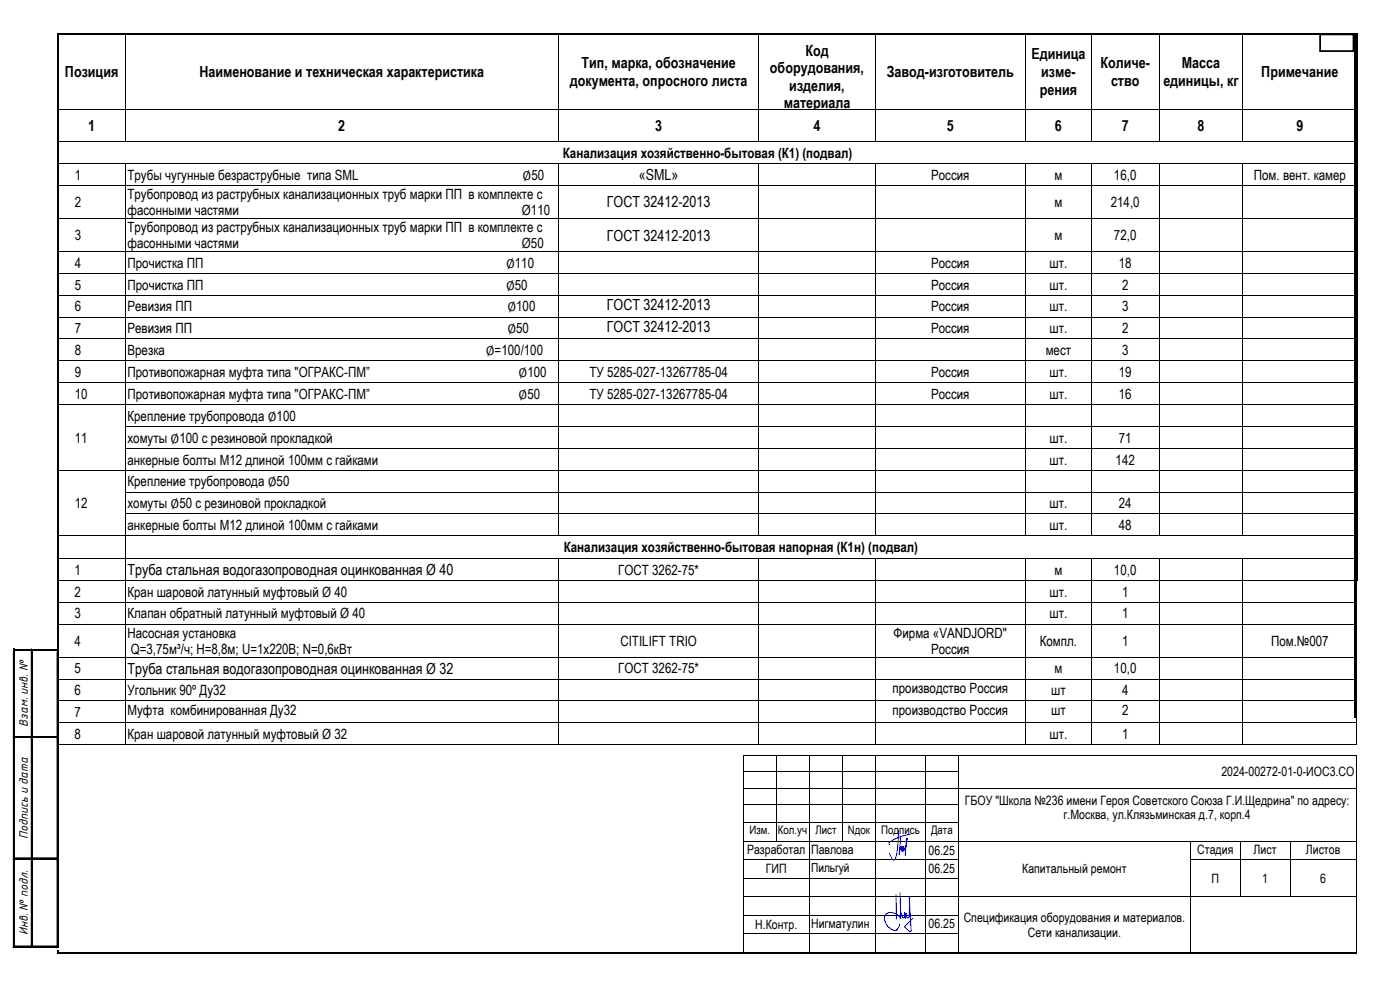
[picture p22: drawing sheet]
<svg xmlns="http://www.w3.org/2000/svg" width="420mm" height="297mm" viewBox="0 0 420 297" stroke-linecap="round" stroke-linejoin="round" font-family="sans-serif">
<defs><g id="words">
<g font-size="4.6">
<text x="241.7" y="16.7">Код</text>
<text x="309.6" y="17.8">Единица</text>
<text x="19.5" y="23.1">Позиция</text>
<text x="59.8" y="23.1">Наименование и техническая характеристика</text>
<text x="174.5" y="20.5">Тип, марка, обозначение</text>
<text x="231.1" y="21.9">оборудования,</text>
<text x="266.1" y="23.1">Завод-изготовитель</text>
<text x="312.5" y="23.1">изме-</text>
<text x="330.3" y="20.5">Количе-</text>
<text x="354.7" y="20.5">Масса</text>
<text x="378.5" y="23.1">Примечание</text>
<text x="171" y="25.8">документа, опросного листа</text>
<text x="236.9" y="27.2">изделия,</text>
<text x="312.1" y="28.4">рения</text>
<text x="333.4" y="25.8">ство</text>
<text x="349.1" y="25.8">единицы, кг</text>
<text x="235.2" y="32.5">материала</text>
<text x="26.5" y="39.3">1</text>
<text x="101.5" y="39.3">2</text>
<text x="196.6" y="39.3">3</text>
<text x="244.1" y="39.3">4</text>
<text x="284.2" y="39.3">5</text>
<text x="316.6" y="39.3">6</text>
<text x="336.6" y="39.3">7</text>
<text x="359.4" y="39.3">8</text>
<text x="389.1" y="39.3">9</text>
<text x="191.7" y="54">«SML»</text>
<text x="182.1" y="62.3">ГОСТ 32412-2013</text>
<text x="182.1" y="72.2">ГОСТ 32412-2013</text>
<text x="182.1" y="93">ГОСТ 32412-2013</text>
<text x="182.1" y="99.6">ГОСТ 32412-2013</text>
<text x="38.3" y="172.6">Труба стальная водогазопроводная оцинкованная Ø 40</text>
<text x="38.3" y="202.2">Труба стальная водогазопроводная оцинкованная Ø 32</text>
</g>
<g font-size="4.2">
<text x="168.9" y="47.3">Канализация хозяйственно-бытовая (К1) (подвал)</text>
<text x="22.5" y="53.9">1</text>
<text x="38.3" y="53.9">Трубы чугунные безраструбные типа SML</text>
<text x="156.8" y="53.9">∅50</text>
<text x="279.5" y="53.9">Россия</text>
<text x="316.5" y="53.9">м</text>
<text x="334.3" y="53.9">16,0</text>
<text x="376.3" y="53.9">Пом. вент. камер</text>
<text x="38.3" y="59.7">Трубопровод из раструбных канализационных труб марки ПП в комплекте с</text>
<text x="22.5" y="62.1">2</text>
<text x="38.3" y="64.6">фасонными частями</text>
<text x="156.6" y="64.6">Ø110</text>
<text x="316.5" y="62.1">м</text>
<text x="333.4" y="62.1">214,0</text>
<text x="38.3" y="69.7">Трубопровод из раструбных канализационных труб марки ПП в комплекте с</text>
<text x="22.5" y="72.1">3</text>
<text x="38.3" y="74.5">фасонными частями</text>
<text x="156.6" y="74.5">Ø50</text>
<text x="316.5" y="72.1">м</text>
<text x="334.3" y="72.1">72,0</text>
<text x="22.5" y="80.4">4</text>
<text x="38.3" y="80.4">Прочистка ПП</text>
<text x="151.9" y="80.4">∅110</text>
<text x="279.5" y="80.4">Россия</text>
<text x="315" y="80.4">шт.</text>
<text x="335.8" y="80.4">18</text>
<text x="22.5" y="86.9">5</text>
<text x="38.3" y="86.9">Прочистка ПП</text>
<text x="151.9" y="86.9">∅50</text>
<text x="279.5" y="86.9">Россия</text>
<text x="315" y="86.9">шт.</text>
<text x="336.7" y="86.9">2</text>
<text x="22.5" y="93.5">6</text>
<text x="38.3" y="93.5">Ревизия ПП</text>
<text x="152.3" y="93.5">∅100</text>
<text x="279.5" y="93.4">Россия</text>
<text x="315" y="93.4">шт.</text>
<text x="336.7" y="93.4">3</text>
<text x="22.5" y="100">7</text>
<text x="38.3" y="100">Ревизия ПП</text>
<text x="152.3" y="100">∅50</text>
<text x="279.5" y="100">Россия</text>
<text x="315" y="100">шт.</text>
<text x="336.7" y="100">2</text>
<text x="22.5" y="106.5">8</text>
<text x="38.3" y="106.5">Врезка</text>
<text x="145.8" y="106.5">∅=100/100</text>
<text x="313.8" y="106.5">мест</text>
<text x="336.7" y="106.5">3</text>
<text x="22.5" y="113.1">9</text>
<text x="38.3" y="113.1">Противопожарная муфта типа &quot;ОГРАКС-ПМ”</text>
<text x="155.6" y="113.1">∅100</text>
<text x="176.9" y="113.1">ТУ 5285-027-13267785-04</text>
<text x="279.5" y="113.1">Россия</text>
<text x="315" y="113.1">шт.</text>
<text x="335.8" y="113.1">19</text>
<text x="22.5" y="119.7">10</text>
<text x="38.3" y="119.7">Противопожарная муфта типа &quot;ОГРАКС-ПМ”</text>
<text x="155.6" y="119.7">∅50</text>
<text x="176.9" y="119.7">ТУ 5285-027-13267785-04</text>
<text x="279.5" y="119.7">Россия</text>
<text x="315" y="119.7">шт.</text>
<text x="335.8" y="119.7">16</text>
<text x="38.3" y="126.3">Крепление трубопровода ∅100</text>
<text x="22.5" y="132.9">11</text>
<text x="38.3" y="132.8">хомуты ∅100 с резиновой прокладкой</text>
<text x="315" y="132.8">шт.</text>
<text x="335.8" y="132.8">71</text>
<text x="38.3" y="139.4">анкерные болты М12 длиной 100мм с гайками</text>
<text x="315" y="139.4">шт.</text>
<text x="334.8" y="139.4">142</text>
<text x="38.3" y="145.9">Крепление трубопровода ∅50</text>
<text x="22.5" y="152.5">12</text>
<text x="38.3" y="152.4">хомуты ∅50 с резиновой прокладкой</text>
<text x="315" y="152.4">шт.</text>
<text x="335.8" y="152.4">24</text>
<text x="38.3" y="159">анкерные болты М12 длиной 100мм с гайками</text>
<text x="315" y="159">шт.</text>
<text x="335.8" y="159">48</text>
<text x="169.2" y="165.7">Канализация хозяйственно-бытовая напорная (К1н) (подвал)</text>
<text x="22.3" y="172.5">1</text>
<text x="185.6" y="172.5">ГОСТ 3262-75*</text>
<text x="316.5" y="172.5">м</text>
<text x="334.3" y="172.5">10,0</text>
<text x="22.3" y="179">2</text>
<text x="38.3" y="179">Кран шаровой латунный муфтовый Ø 40</text>
<text x="315" y="179">шт.</text>
<text x="336.7" y="179">1</text>
<text x="22.3" y="185.5">3</text>
<text x="38.3" y="185.5">Клапан обратный латунный муфтовый Ø 40</text>
<text x="315" y="185.5">шт.</text>
<text x="336.7" y="185.5">1</text>
<text x="38.3" y="191.3">Насосная установка</text>
<text x="268.2" y="191.3">Фирма «VANDJORD&quot;</text>
<text x="22.3" y="193.8">4</text>
<text x="39.2" y="196.2">Q=3,75м³/ч; Н=8,8м; U=1х220В; N=0,6кВт</text>
<text x="186.2" y="193.8">CITILIFT TRIO</text>
<text x="279.5" y="196.2">Россия</text>
<text x="312" y="193.8">Компл.</text>
<text x="336.7" y="193.8">1</text>
<text x="381.5" y="193.8">Пом.№007</text>
<text x="22.3" y="202.1">5</text>
<text x="185.6" y="202">ГОСТ 3262-75*</text>
<text x="316.5" y="202">м</text>
<text x="334.3" y="202">10,0</text>
<text x="22.3" y="208.6">6</text>
<text x="38.3" y="208.6">Угольник 90º Ду32</text>
<text x="267.9" y="207.9">производство Россия</text>
<text x="315.5" y="208.6">шт</text>
<text x="336.7" y="208.6">4</text>
<text x="22.3" y="215.1">7</text>
<text x="38.3" y="214.4">Муфта комбинированная Ду32</text>
<text x="267.9" y="214.4">производство Россия</text>
<text x="315.5" y="214.4">шт</text>
<text x="336.7" y="214.4">2</text>
<text x="22.3" y="221.7">8</text>
<text x="38.3" y="221.6">Кран шаровой латунный муфтовый Ø 32</text>
<text x="315" y="221.6">шт.</text>
<text x="336.7" y="221.6">1</text>
</g>
<g font-size="3.9">
<text x="366.6" y="233">2024-00272-01-0-ИОС3.СО</text>
<text x="289.6" y="241.4">ГБОУ &quot;Школа №236 имени Героя Советского Союза Г.И.Щедрина&quot; по адресу:</text>
<text x="319.2" y="245.9">г.Москва, ул.Клязьминская д.7, корп.4</text>
<text x="224.2" y="256.2">Разработал</text>
<text x="243.4" y="256.2">Павлова</text>
<text x="278.7" y="256.7">06.25</text>
<text x="359.3" y="256.2">Стадия</text>
<text x="376.2" y="256.2">Лист</text>
<text x="391.9" y="256.2">Листов</text>
<text x="229.8" y="261.8">ГИП</text>
<text x="278.7" y="261.8">06.25</text>
<text x="306.8" y="261.9">Капитальный ремонт</text>
<text x="363.6" y="265">П</text>
<text x="378.8" y="265">1</text>
<text x="396.2" y="265">6</text>
<text x="226.6" y="278.8">Н.Контр.</text>
<text x="243.4" y="278.4">Нигматулин</text>
<text x="278.7" y="278.4">06.25</text>
<text x="289.2" y="276.6">Спецификация оборудования и материалов.</text>
<text x="308.5" y="281">Сети канализации.</text>
</g>
<text font-size="3.7" x="243.4" y="261.6">Пильгуй</text>
<g font-size="3.5">
<text x="8.3" y="218" transform="rotate(-90 8.3 218)">Взам. инв. №</text>
<text x="8.3" y="251.8" transform="rotate(-90 8.3 251.8)">Подпись и дата</text>
<text x="224.9" y="250.4">Изм.</text>
<text x="233.5" y="250.4">Кол.уч</text>
<text x="244.7" y="250.4">Лист</text>
<text x="254.5" y="250.4">Nдок</text>
<text x="264.5" y="250.4">Подпись</text>
<text x="279.4" y="250.4">Дата</text>
<text x="8.3" y="280.6" transform="rotate(-90 8.3 280.6)">Инв. № подл.</text>
</g>
</g></defs>
<g fill="#000">
<path d="M17.2 9.8h.6v.6h-.6zM17.2 9.8h389.6v.6h-389.6zM17.2 10.4h.6v205.1h-.6zM406.3 9.8h.5v.6h-.5zM406.3 10.4h.5v205.1h-.5zM17.2 226.7h.6v4.8h-.6zM17.2 231.5h.6v.1h-.6zM17.2 231.6h.6v4.8h-.6zM17.2 236.4h.6v.1h-.6zM17.2 236.5h.6v4.8h-.6zM223 226.5l.1 .2zM406.9 226.5l.2 .2z"/>
<path d="M406.9 231.5l.2 .1zM406.9 236.4l.2 .1zM17.2 241.3h.6v.3h-.6zM17.2 241.6h.6v5.2h-.6zM17.2 246.8h.6v.3h-.6zM17.2 247.1h.6v5.2h-.6zM17.2 252.3h.6v.3h-.6zM17.2 252.6h.6v5.3h-.6zM17.2 257.9h.6v.2h-.6zM17.2 258.1h.6v5.3h-.6zM223 241.3l.1 .3zM223 246.8l.1 .3z"/>
<path d="M223 252.3l.1 .3zM223 257.9l.1 .2zM232.8 241.3h.3v.3h-.3zM232.8 246.8h.3v.3h-.3zM242.8 241.3h.2v.3h-.2zM242.8 246.8h.2v.3h-.2zM242.8 252.3h.2v.3h-.2zM242.8 257.9h.2v.2h-.2zM252.7 241.3h.3v.3h-.3zM252.7 246.8h.3v.3h-.3zM262.7 241.3h.2v.3h-.2zM262.7 246.8h.2v.3h-.2z"/>
<path d="M262.7 252.3h.2v.3h-.2zM262.7 257.9h.2v.2h-.2zM277.6 241.3h.2v.3h-.2zM277.6 246.8h.2v.3h-.2zM277.6 252.3h.2v.3h-.2zM277.6 257.9h.2v.2h-.2zM287.5 241.3h.2v.3h-.2zM287.5 246.8h.2v.3h-.2zM287.5 252.3h.2v.3h-.2zM287.5 257.9h.2v.2h-.2zM357.2 252.3h.2v.3h-.2zM357.2 257.9h.2v.2h-.2z"/>
<path d="M372.1 252.3h.3v.3h-.3zM372.1 257.9h.3v.2h-.3zM387 252.3h.3v.3h-.3zM387 257.9h.3v.2h-.3zM406.9 241.3l.2 .3zM406.9 246.8l.2 .3zM406.9 252.3l.2 .3zM406.9 257.9l.2 .2zM17.2 263.4h.6v.3h-.6zM17.2 263.7h.6v5.3h-.6zM17.2 269h.6v.2h-.6zM17.2 269.2h.6v5.3h-.6z"/>
<path d="M17.2 274.5h.6v.3h-.6zM17.2 274.8h.6v5.2h-.6zM223 263.4l.1 .3zM223 269l.1 .2zM223 274.5l.1 .3zM242.8 263.4h.2v.3h-.2zM242.8 269h.2v.2h-.2zM242.8 274.5h.2v.3h-.2zM262.7 263.4h.2v.3h-.2zM262.7 269h.2v.2h-.2zM262.7 274.5h.2v.3h-.2zM277.6 263.4h.2v.3h-.2z"/>
<path d="M277.6 269h.2v.2h-.2zM277.6 274.5h.2v.3h-.2zM287.5 263.4h.2v.3h-.2zM287.5 269h.2v.2h-.2zM287.5 274.5h.2v.3h-.2zM357.2 263.4h.2v.3h-.2zM357.2 269h.2v.2h-.2zM357.2 274.5h.2v.3h-.2zM372.1 263.4h.3v.3h-.3zM387 263.4h.3v.3h-.3zM406.9 263.4l.2 .3zM406.9 269l.2 .2z"/>
<path d="M406.9 274.5l.2 .3zM17.2 280h.6v.3h-.6zM17.2 280.3h.6v5.8h-.6zM17.2 285.6h205.8v.5h-205.8zM223 280l.1 .3zM223 285.6h19.8v.5h-19.8zM242.8 280h.2v.3h-.2zM242.8 285.6h19.9v.5h-19.9zM262.7 280h.2v.3h-.2zM262.7 285.6h14.9v.5h-14.9zM277.6 280h.2v.3h-.2zM277.6 285.6h9.9v.5h-9.9z"/>
<path d="M287.5 280h.2v.3h-.2zM287.5 285.6h69.7v.5h-69.7zM357.2 280h.2v.3h-.2zM357.2 285.6h49.7v.5h-49.7zM406.9 280l.2 .3z"/>
</g>
<g fill="none" stroke="#000" stroke-width=".3">
<path d="M223 226.6h184.1M223 231.5h64.7M223 226.7v4.8M223 231.6v4.8M223 236.5v4.8M233 226.7v4.8M233 231.6v4.8M233 236.5v4.8M242.9 226.7v4.8M242.9 231.6v4.8M242.9 236.5v4.8M252.8 226.7v4.8"/>
<path d="M252.8 231.6v4.8M252.8 236.5v4.8M262.8 226.7v4.8M262.8 231.6v4.8M262.8 236.5v4.8M277.7 226.7v4.8M277.7 231.6v4.8M277.7 236.5v4.8M287.6 226.7v4.8M287.6 231.6v4.8M287.6 236.5v4.8M406.9 236.5h-183.9"/>
<path d="M407 226.7v4.8M407 231.6v4.8M407 236.5v4.8M223 241.6v5.2M223 247.1v5.2M223 252.6v5.3M223 258.1v5.3M223.1 241.4h9.7M223.1 246.9h9.7M223.1 252.5h19.7M223.1 258h19.7M233 241.6v5.2"/>
<path d="M233 247.1v5.2M233.1 241.4h9.7M233.1 246.9h9.7M242.9 241.6v5.2M242.9 247.1v5.2M242.9 252.6v5.3M242.9 258.1v5.3M243 241.4h9.7M243 246.9h9.7M243 252.5h19.7M243 258h19.7M252.8 241.6v5.2"/>
<path d="M252.8 247.1v5.2M253 241.4h9.7M253 246.9h9.7M262.8 241.6v5.2M262.8 247.1v5.2M262.8 252.6v5.3M262.8 258.1v5.3M262.9 241.4h14.7M262.9 246.9h14.7M262.9 252.5h14.7M262.9 258h14.7M277.7 241.6v5.2"/>
<path d="M277.7 247.1v5.2M277.7 252.6v5.3M277.7 258.1v5.3M277.8 241.4h9.7M277.8 246.9h9.7M277.8 252.5h9.7M277.8 258h9.7M287.6 241.6v5.2M287.6 247.1v5.2M287.6 252.6v5.3M287.6 258.1v5.3M287.7 252.5h69.5"/>
<path d="M357.3 252.6v5.3M357.3 258.1v5.3M357.4 252.5h14.7M357.4 258h14.7M372.2 252.6v5.3M372.2 258.1v5.3M372.4 252.5h14.6M372.4 258h14.6M387.1 252.6v5.3M387.1 258.1v5.3M387.3 252.5h19.6M387.3 258h19.6"/>
<path d="M407 241.6v5.2M407 247.1v5.2M407 252.6v5.3M407 258.1v5.3M223 263.7v5.3M223 269.2v5.3M223 274.8v5.2M223.1 263.5h19.7M223.1 269.1h19.7M223.1 274.6h19.7M242.9 263.7v5.3M242.9 269.2v5.3"/>
<path d="M242.9 274.8v5.2M243 263.5h19.7M243 269.1h19.7M243 274.6h19.7M262.8 263.7v5.3M262.8 269.2v5.3M262.8 274.8v5.2M262.9 263.5h14.7M262.9 269.1h14.7M262.9 274.6h14.7M277.7 263.7v5.3M277.7 269.2v5.3"/>
<path d="M277.7 274.8v5.2M277.8 263.5h9.7M277.8 269.1h9.7M277.8 274.6h9.7M287.6 263.7v5.3M287.6 269.2v5.3M287.6 274.8v5.2M287.7 269.1h69.5M357.3 263.7v5.3M357.3 269.2v5.3M357.3 274.8v5.2M357.4 269.1h49.5"/>
<path d="M372.2 263.7v5.3M387.1 263.7v5.3M407 263.7v5.3M407 269.2v5.3M407 274.8v5.2M223 280.3v5.3M223.1 280.2h19.7M242.9 280.3v5.3M243 280.2h19.7M262.8 280.3v5.3M262.9 280.2h14.7M277.7 280.3v5.3"/>
<path d="M277.8 280.2h9.7M287.6 280.3v5.3M357.3 280.3v5.3M407 280.3v5.8"/>
</g>
<path d="M3.9 194.5h14.8v90.4h-14.8z" fill="#fff"/>
<path d="M3.9 194.5h14.8v90.4h-14.8z" fill="none" stroke="#fff" stroke-width=".3"/>
<g fill="#000">
<path d="M4 194.7h.5v1h-.5zM4 194.7h.5v.5h-.5zM4 195.7h.5v25.3h-.5zM4.5 194.7h4.9v.5h-4.9zM9.4 195.2h.5v.5h-.5zM9.4 194.7h.5v.5h-.5zM9.4 195.7h.5v25.3h-.5zM9.9 194.7h7.2v.5h-7.2zM17.1 194.7h.5v1h-.5zM17.1 194.7h.5v.5h-.5zM17.1 195.7h.5v25.3h-.5zM4 221h.5v1h-.5z"/>
<path d="M4 222h.5v35.4h-.5zM4.5 221h4.9v.5h-4.9zM9.4 221h.5v1h-.5zM9.4 222h.5v35.4h-.5zM9.9 221h7.2v.5h-7.2zM17.1 221h.5v1h-.5zM17.1 222h.5v35.4h-.5zM4 257.4h.5v1h-.5zM4 258.4h.5v25.4h-.5zM4.5 257.4h4.9v.5h-4.9zM9.4 257.4h.5v1h-.5zM9.4 258.4h.5v25.4h-.5z"/>
<path d="M9.9 257.4h7.2v.5h-7.2zM17.1 257.4h.5v1h-.5zM17.1 258.4h.5v25.4h-.5zM4 283.8h.5v.6h-.5zM4.5 283.8h4.9v.6h-4.9zM9.4 283.8h.5v.6h-.5zM9.9 283.8h7.2v.6h-7.2zM17.1 283.8h.5v.6h-.5z"/>
</g>
<path d="M4 194.6v89.8M9.4 195.2h.5M9.4 194.6v89.8M17.1 194.6v89.8M4.5 221h4.9M9.9 221h7.2M4.5 257.4h4.9M9.9 257.4h7.2M4 283.8h13.6" fill="none" stroke="#000" stroke-width=".3"/>
<path d="M396.2 10.3h10v5h-10z" fill="#fff"/>
<path d="M396.2 10.3h10v5h-10z" fill="none" stroke="#000" stroke-width=".53"/>
<g fill="#000">
<path d="M17.2 10h.6v.3h-.6zM17.2 10.3h.6v22.4h-.6zM37.4 10h.2v.3h-.2zM167.5 10h.3v.3h-.3zM227.6 10h.3v.3h-.3zM262.6 10h.2v.3h-.2zM307.6 10h.3v.3h-.3zM327.4 10h.3v.3h-.3zM347.8 10h.2v.3h-.2zM372.9 10h.2v.3h-.2zM407 10h.5v.3h-.5zM407 10.3h.5v22.4h-.5z"/>
<path d="M17.2 32.7h.6v.2h-.6zM17.2 32.9h.6v9.5h-.6zM37.4 32.7h.2v.2h-.2zM167.5 32.7h.3v.2h-.3zM227.6 32.7h.3v.2h-.3zM262.6 32.7h.2v.2h-.2zM307.6 32.7h.3v.2h-.3zM327.4 32.7h.3v.2h-.3zM347.8 32.7h.2v.2h-.2zM372.9 32.7h.2v.2h-.2zM407 32.7h.5v.2h-.5zM407 32.9h.5v9.5h-.5z"/>
<path d="M17.2 42.4h.6v.3h-.6zM17.2 42.7h.6v6.2h-.6zM17.2 48.9h.6v.3h-.6zM17.2 49.2h.6v6.3h-.6zM17.2 55.5h.6v.3h-.6zM17.2 55.8h.6v9.6h-.6zM37.4 48.9h.2v.3h-.2zM37.4 55.5h.2v.3h-.2zM167.5 48.9h.3v.3h-.3zM167.5 55.5h.3v.3h-.3zM227.6 48.9h.3v.3h-.3zM227.6 55.5h.3v.3h-.3z"/>
<path d="M262.6 48.9h.2v.3h-.2zM262.6 55.5h.2v.3h-.2zM307.6 48.9h.3v.3h-.3zM307.6 55.5h.3v.3h-.3zM327.4 48.9h.3v.3h-.3zM327.4 55.5h.3v.3h-.3zM347.8 48.9h.2v.3h-.2zM347.8 55.5h.2v.3h-.2zM372.9 48.9h.2v.3h-.2zM372.9 55.5h.2v.3h-.2zM407 42.4h.5v.3h-.5zM407 42.7h.5v6.2h-.5z"/>
<path d="M407 48.9h.5v.3h-.5zM407 49.2h.5v6.3h-.5zM407 55.5h.5v.3h-.5zM407 55.8h.5v9.6h-.5zM17.2 65.4h.6v.3h-.6zM17.2 65.7h.6v9.7h-.6zM17.2 75.4h.6v.3h-.6zM17.2 75.7h.6v6.3h-.6zM37.4 65.4h.2v.3h-.2zM37.4 75.4h.2v.3h-.2zM167.5 65.4h.3v.3h-.3zM167.5 75.4h.3v.3h-.3z"/>
<path d="M227.6 65.4h.3v.3h-.3zM227.6 75.4h.3v.3h-.3zM262.6 65.4h.2v.3h-.2zM262.6 75.4h.2v.3h-.2zM307.6 65.4h.3v.3h-.3zM307.6 75.4h.3v.3h-.3zM327.4 65.4h.3v.3h-.3zM327.4 75.4h.3v.3h-.3zM347.8 65.4h.2v.3h-.2zM347.8 75.4h.2v.3h-.2zM372.9 65.4h.2v.3h-.2zM372.9 75.4h.2v.3h-.2z"/>
<path d="M407 65.4h.5v.3h-.5zM407 65.7h.5v9.7h-.5zM407 75.4h.5v.3h-.5zM407 75.7h.5v6.3h-.5zM17.2 82h.6v.3h-.6zM17.2 82.3h.6v6.2h-.6zM17.2 88.5h.6v.3h-.6zM17.2 88.8h.6v6.2h-.6zM17.2 95h.6v.3h-.6zM17.2 95.3h.6v6.3h-.6zM37.4 82h.2v.3h-.2zM37.4 88.5h.2v.3h-.2z"/>
<path d="M37.4 95h.2v.3h-.2zM167.5 82h.3v.3h-.3zM167.5 88.5h.3v.3h-.3zM167.5 95h.3v.3h-.3zM227.6 82h.3v.3h-.3zM227.6 88.5h.3v.3h-.3zM227.6 95h.3v.3h-.3zM262.6 82h.2v.3h-.2zM262.6 88.5h.2v.3h-.2zM262.6 95h.2v.3h-.2zM307.6 82h.3v.3h-.3zM307.6 88.5h.3v.3h-.3z"/>
<path d="M307.6 95h.3v.3h-.3zM327.4 82h.3v.3h-.3zM327.4 88.5h.3v.3h-.3zM327.4 95h.3v.3h-.3zM347.8 82h.2v.3h-.2zM347.8 88.5h.2v.3h-.2zM347.8 95h.2v.3h-.2zM372.9 82h.2v.3h-.2zM372.9 88.5h.2v.3h-.2zM372.9 95h.2v.3h-.2zM407 82h.5v.3h-.5zM407 82.3h.5v6.2h-.5z"/>
<path d="M407 88.5h.5v.3h-.5zM407 88.8h.5v6.2h-.5zM407 95h.5v.3h-.5zM407 95.3h.5v6.3h-.5zM17.2 101.6h.6v.3h-.6zM17.2 101.9h.6v6.2h-.6zM17.2 108.1h.6v.3h-.6zM17.2 108.4h.6v6.3h-.6zM17.2 114.7h.6v.3h-.6zM17.2 115h.6v6.4h-.6zM37.4 101.6h.2v.3h-.2zM37.4 108.1h.2v.3h-.2z"/>
<path d="M37.4 114.7h.2v.3h-.2zM167.5 101.6h.3v.3h-.3zM167.5 108.1h.3v.3h-.3zM167.5 114.7h.3v.3h-.3zM227.6 101.6h.3v.3h-.3zM227.6 108.1h.3v.3h-.3zM227.6 114.7h.3v.3h-.3zM262.6 101.6h.2v.3h-.2zM262.6 108.1h.2v.3h-.2zM262.6 114.7h.2v.3h-.2zM307.6 101.6h.3v.3h-.3zM307.6 108.1h.3v.3h-.3z"/>
<path d="M307.6 114.7h.3v.3h-.3zM327.4 101.6h.3v.3h-.3zM327.4 108.1h.3v.3h-.3zM327.4 114.7h.3v.3h-.3zM347.8 101.6h.2v.3h-.2zM347.8 108.1h.2v.3h-.2zM347.8 114.7h.2v.3h-.2zM372.9 101.6h.2v.3h-.2zM372.9 108.1h.2v.3h-.2zM372.9 114.7h.2v.3h-.2zM407 101.6h.5v.3h-.5zM407 101.9h.5v6.2h-.5z"/>
<path d="M407 108.1h.5v.3h-.5zM407 108.4h.5v6.3h-.5zM407 114.7h.5v.3h-.5zM407 115h.5v6.4h-.5zM17.2 121.4h.6v.2h-.6zM17.2 121.6h.6v6.3h-.6zM17.2 127.9h.6v.3h-.6zM17.2 128.2h.6v6.3h-.6zM17.2 134.5h.6v.2h-.6zM17.2 134.7h.6v6.3h-.6zM37.4 121.4h.2v.2h-.2zM37.4 127.9h.2v.3h-.2z"/>
<path d="M37.4 134.5h.2v.2h-.2zM167.5 121.4h.3v.2h-.3zM167.5 127.9h.3v.3h-.3zM167.5 134.5h.3v.2h-.3zM227.6 121.4h.3v.2h-.3zM227.6 127.9h.3v.3h-.3zM227.6 134.5h.3v.2h-.3zM262.6 121.4h.2v.2h-.2zM262.6 127.9h.2v.3h-.2zM262.6 134.5h.2v.2h-.2zM307.6 121.4h.3v.2h-.3zM307.6 127.9h.3v.3h-.3z"/>
<path d="M307.6 134.5h.3v.2h-.3zM327.4 121.4h.3v.2h-.3zM327.4 127.9h.3v.3h-.3zM327.4 134.5h.3v.2h-.3zM347.8 121.4h.2v.2h-.2zM347.8 127.9h.2v.3h-.2zM347.8 134.5h.2v.2h-.2zM372.9 121.4h.2v.2h-.2zM372.9 127.9h.2v.3h-.2zM372.9 134.5h.2v.2h-.2zM407 121.4h.5v.2h-.5zM407 121.6h.5v6.3h-.5z"/>
<path d="M407 127.9h.5v.3h-.5zM407 128.2h.5v6.3h-.5zM407 134.5h.5v.2h-.5zM407 134.7h.5v6.3h-.5zM17.2 141h.6v.2h-.6zM17.2 141.2h.6v6.3h-.6zM17.2 147.5h.6v.3h-.6zM17.2 147.8h.6v6.3h-.6zM17.2 154.1h.6v.2h-.6zM17.2 154.3h.6v6.3h-.6zM37.4 141h.2v.2h-.2zM37.4 147.5h.2v.3h-.2z"/>
<path d="M37.4 154.1h.2v.2h-.2zM167.5 141h.3v.2h-.3zM167.5 147.5h.3v.3h-.3zM167.5 154.1h.3v.2h-.3zM227.6 141h.3v.2h-.3zM227.6 147.5h.3v.3h-.3zM227.6 154.1h.3v.2h-.3zM262.6 141h.2v.2h-.2zM262.6 147.5h.2v.3h-.2zM262.6 154.1h.2v.2h-.2zM307.6 141h.3v.2h-.3zM307.6 147.5h.3v.3h-.3z"/>
<path d="M307.6 154.1h.3v.2h-.3zM327.4 141h.3v.2h-.3zM327.4 147.5h.3v.3h-.3zM327.4 154.1h.3v.2h-.3zM347.8 141h.2v.2h-.2zM347.8 147.5h.2v.3h-.2zM347.8 154.1h.2v.2h-.2zM372.9 141h.2v.2h-.2zM372.9 147.5h.2v.3h-.2zM372.9 154.1h.2v.2h-.2zM407 141h.5v.2h-.5zM407 141.2h.5v6.3h-.5z"/>
<path d="M407 147.5h.5v.3h-.5zM407 147.8h.5v6.3h-.5zM407 154.1h.5v.2h-.5zM407 154.3h.5v6.3h-.5zM17.2 160.6h.6v.2h-.6zM17.2 160.8h.6v6.7h-.6zM17.2 167.5h.6v.3h-.6zM17.2 167.8h.6v6.3h-.6zM17.2 174.1h.6v.2h-.6zM17.2 174.3h.6v6.3h-.6zM37.4 160.6h.2v.2h-.2zM37.4 167.5h.2v.3h-.2z"/>
<path d="M37.4 174.1h.2v.2h-.2zM167.5 167.5h.3v.3h-.3zM167.5 174.1h.3v.2h-.3zM227.6 167.5h.3v.3h-.3zM227.6 174.1h.3v.2h-.3zM262.6 167.5h.2v.3h-.2zM262.6 174.1h.2v.2h-.2zM307.6 167.5h.3v.3h-.3zM307.6 174.1h.3v.2h-.3zM327.4 167.5h.3v.3h-.3zM327.4 174.1h.3v.2h-.3zM347.8 167.5h.2v.3h-.2z"/>
<path d="M347.8 174.1h.2v.2h-.2zM372.9 167.5h.2v.3h-.2zM372.9 174.1h.2v.2h-.2zM407 160.6h.5v.2h-.5zM407 160.8h.5v6.7h-.5zM407 167.5h.5v.3h-.5zM407 167.8h.5v6.3h-.5zM407 174.1h.5v.2h-.5zM407.1 174.3h.3zM17.2 180.6h.6v.3h-.6zM17.2 180.9h.6v6.2h-.6zM17.2 187.1h.6v.3h-.6z"/>
<path d="M17.2 187.4h.6v9.7h-.6zM17.2 197.1h.6v.3h-.6zM17.2 197.4h.6v6.2h-.6zM37.4 180.6h.2v.3h-.2zM37.4 187.1h.2v.3h-.2zM37.4 197.1h.2v.3h-.2zM167.5 180.6h.3v.3h-.3zM167.5 187.1h.3v.3h-.3zM167.5 197.1h.3v.3h-.3zM227.6 180.6h.3v.3h-.3zM227.6 187.1h.3v.3h-.3zM227.6 197.1h.3v.3h-.3z"/>
<path d="M262.6 180.6h.2v.3h-.2zM262.6 187.1h.2v.3h-.2zM262.6 197.1h.2v.3h-.2zM307.6 180.6h.3v.3h-.3zM307.6 187.1h.3v.3h-.3zM307.6 197.1h.3v.3h-.3zM327.4 180.6h.3v.3h-.3zM327.4 187.1h.3v.3h-.3zM327.4 197.1h.3v.3h-.3zM347.8 180.6h.2v.3h-.2zM347.8 187.1h.2v.3h-.2zM347.8 197.1h.2v.3h-.2z"/>
<path d="M372.9 180.6h.2v.3h-.2zM372.9 187.1h.2v.3h-.2zM372.9 197.1h.2v.3h-.2zM407.1 180.6h.3v.3h-.3zM407.1 187.1h.3v.3h-.3zM407.1 197.1h.3v.3h-.3zM17.2 203.6h.6v.3h-.6zM17.2 203.9h.6v6.3h-.6zM17.2 210.2h.6v.3h-.6zM17.2 210.5h.6v6.2h-.6zM17.2 216.7h.6v.3h-.6zM17.2 217h.6v6.2h-.6z"/>
<path d="M37.4 203.6h.2v.3h-.2zM37.4 210.2h.2v.3h-.2zM37.4 216.7h.2v.3h-.2zM167.5 216.7h.3v.3h-.3zM167.5 203.9h.2zM167.5 210.4l.2 .1zM227.6 216.7h.3v.3h-.3zM227.7 203.9h.1zM227.7 210.4l.1 .1zM262.6 216.7h.2v.3h-.2zM262.6 203.9h.2zM262.6 210.4l.2 .1z"/>
<path d="M262.6 210.2h.3v.2h-.3zM307.6 216.7h.3v.3h-.3zM307.7 203.9h.2zM307.7 210.4l.2 .1zM327.4 216.7h.3v.3h-.3zM327.5 203.9h.1zM327.5 210.4l.1 .1zM347.8 203.6h.2v.3h-.2zM347.8 210.2h.2v.3h-.2zM347.8 216.7h.2v.3h-.2zM372.9 203.6h.2v.3h-.2zM372.9 210.2h.2v.3h-.2z"/>
<path d="M372.9 216.7h.2v.3h-.2zM407.1 203.6h.3v.3h-.3zM407.1 210.2h.3v.3h-.3zM407.1 216.7h.3v.3h-.3zM407.1 223.2h.3v.3h-.3z"/>
</g>
<g fill="none" stroke="#000" stroke-width=".3">
<path d="M17.8 10.1h19.6M37.5 10.3v22.4M37.6 10.1h129.9M167.6 10.3v22.4M167.8 10.1h59.8M227.8 10.3v22.4M227.9 10.1h34.7M262.7 10.3v22.4M262.8 10.1h44.8M307.8 10.3v22.4M307.9 10.1h19.5M327.6 10.3v22.4"/>
<path d="M327.7 10.1h20.1M347.9 10.3v22.4M348 10.1h24.9M373 10.3v22.4M373.1 10.1h33.9M17.8 32.8h19.6M37.5 32.9v9.5M37.6 32.8h129.9M167.6 32.9v9.5M167.8 32.8h59.8M227.8 32.9v9.5M227.9 32.8h34.7"/>
<path d="M262.7 32.9v9.5M262.8 32.8h44.8M307.8 32.9v9.5M307.9 32.8h19.5M327.6 32.9v9.5M327.7 32.8h20.1M347.9 32.9v9.5M348 32.8h24.9M373 32.9v9.5M373.1 32.8h33.9M17.8 42.5h389.2M17.8 49.1h19.6"/>
<path d="M17.8 55.6h19.6M37.5 49.2v6.3M37.5 55.8v9.6M37.6 49.1h129.9M37.6 55.6h129.9M167.6 49.2v6.3M167.6 55.8v9.6M167.8 49.1h59.8M167.8 55.6h59.8M227.8 49.2v6.3M227.8 55.8v9.6M227.9 49.1h34.7"/>
<path d="M227.9 55.6h34.7M262.7 49.2v6.3M262.7 55.8v9.6M262.8 49.1h44.8M262.8 55.6h44.8M307.8 49.2v6.3M307.8 55.8v9.6M307.9 49.1h19.5M307.9 55.6h19.5M327.6 49.2v6.3M327.6 55.8v9.6M327.7 49.1h20.1"/>
<path d="M327.7 55.6h20.1M347.9 49.2v6.3M347.9 55.8v9.6M348 49.1h24.9M348 55.6h24.9M373 49.2v6.3M373 55.8v9.6M373.1 49.1h33.9M373.1 55.6h33.9M17.8 65.6h19.6M17.8 75.6h19.6M37.5 65.7v9.7"/>
<path d="M37.5 75.7v6.3M37.6 65.6h129.9M37.6 75.6h129.9M167.6 65.7v9.7M167.6 75.7v6.3M167.8 65.6h59.8M167.8 75.6h59.8M227.8 65.7v9.7M227.8 75.7v6.3M227.9 65.6h34.7M227.9 75.6h34.7M262.7 65.7v9.7"/>
<path d="M262.7 75.7v6.3M262.8 65.6h44.8M262.8 75.6h44.8M307.8 65.7v9.7M307.8 75.7v6.3M307.9 65.6h19.5M307.9 75.6h19.5M327.6 65.7v9.7M327.6 75.7v6.3M327.7 65.6h20.1M327.7 75.6h20.1M347.9 65.7v9.7"/>
<path d="M347.9 75.7v6.3M348 65.6h24.9M348 75.6h24.9M373 65.7v9.7M373 75.7v6.3M373.1 65.6h33.9M373.1 75.6h33.9M17.8 82.1h19.6M17.8 88.6h19.6M17.8 95.2h19.6M37.5 82.3v6.2M37.5 88.8v6.2"/>
<path d="M37.5 95.3v6.3M37.6 82.1h129.9M37.6 88.6h129.9M37.6 95.2h129.9M167.6 82.3v6.2M167.6 88.8v6.2M167.6 95.3v6.3M167.8 82.1h59.8M167.8 88.6h59.8M167.8 95.2h59.8M227.8 82.3v6.2M227.8 88.8v6.2"/>
<path d="M227.8 95.3v6.3M227.9 82.1h34.7M227.9 88.6h34.7M227.9 95.2h34.7M262.7 82.3v6.2M262.7 88.8v6.2M262.7 95.3v6.3M262.8 82.1h44.8M262.8 88.6h44.8M262.8 95.2h44.8M307.8 82.3v6.2M307.8 88.8v6.2"/>
<path d="M307.8 95.3v6.3M307.9 82.1h19.5M307.9 88.6h19.5M307.9 95.2h19.5M327.6 82.3v6.2M327.6 88.8v6.2M327.6 95.3v6.3M327.7 82.1h20.1M327.7 88.6h20.1M327.7 95.2h20.1M347.9 82.3v6.2M347.9 88.8v6.2"/>
<path d="M347.9 95.3v6.3M348 82.1h24.9M348 88.6h24.9M348 95.2h24.9M373 82.3v6.2M373 88.8v6.2M373 95.3v6.3M373.1 82.1h33.9M373.1 88.6h33.9M373.1 95.2h33.9M17.8 101.7h19.6M17.8 108.2h19.6"/>
<path d="M17.8 114.9h19.6M37.5 101.9v6.2M37.5 108.4v6.3M37.5 115v6.4M37.6 101.7h129.9M37.6 108.2h129.9M37.6 114.9h129.9M167.6 101.9v6.2M167.6 108.4v6.3M167.6 115v6.4M167.8 101.7h59.8M167.8 108.2h59.8"/>
<path d="M167.8 114.9h59.8M227.8 101.9v6.2M227.8 108.4v6.3M227.8 115v6.4M227.9 101.7h34.7M227.9 108.2h34.7M227.9 114.9h34.7M262.7 101.9v6.2M262.7 108.4v6.3M262.7 115v6.4M262.8 101.7h44.8M262.8 108.2h44.8"/>
<path d="M262.8 114.9h44.8M307.8 101.9v6.2M307.8 108.4v6.3M307.8 115v6.4M307.9 101.7h19.5M307.9 108.2h19.5M307.9 114.9h19.5M327.6 101.9v6.2M327.6 108.4v6.3M327.6 115v6.4M327.7 101.7h20.1M327.7 108.2h20.1"/>
<path d="M327.7 114.9h20.1M347.9 101.9v6.2M347.9 108.4v6.3M347.9 115v6.4M348 101.7h24.9M348 108.2h24.9M348 114.9h24.9M373 101.9v6.2M373 108.4v6.3M373 115v6.4M373.1 101.7h33.9M373.1 108.2h33.9"/>
<path d="M373.1 114.9h33.9M17.8 121.5h19.6M37.5 121.6v6.3M37.5 128.2v6.3M37.5 134.7v6.3M37.6 121.5h129.9M37.6 128h129.9M37.6 134.6h129.9M167.6 121.6v6.3M167.6 128.2v6.3M167.6 134.7v6.3M167.8 121.5h59.8"/>
<path d="M167.8 128h59.8M167.8 134.6h59.8M227.8 121.6v6.3M227.8 128.2v6.3M227.8 134.7v6.3M227.9 121.5h34.7M227.9 128h34.7M227.9 134.6h34.7M262.7 121.6v6.3M262.7 128.2v6.3M262.7 134.7v6.3M262.8 121.5h44.8"/>
<path d="M262.8 128h44.8M262.8 134.6h44.8M307.8 121.6v6.3M307.8 128.2v6.3M307.8 134.7v6.3M307.9 121.5h19.5M307.9 128h19.5M307.9 134.6h19.5M327.6 121.6v6.3M327.6 128.2v6.3M327.6 134.7v6.3M327.7 121.5h20.1"/>
<path d="M327.7 128h20.1M327.7 134.6h20.1M347.9 121.6v6.3M347.9 128.2v6.3M347.9 134.7v6.3M348 121.5h24.9M348 128h24.9M348 134.6h24.9M373 121.6v6.3M373 128.2v6.3M373 134.7v6.3M373.1 121.5h33.9"/>
<path d="M373.1 128h33.9M373.1 134.6h33.9M17.8 141.1h19.6M37.5 141.2v6.3M37.5 147.8v6.3M37.5 154.3v6.3M37.6 141.1h129.9M37.6 147.6h129.9M37.6 154.2h129.9M167.6 141.2v6.3M167.6 147.8v6.3M167.6 154.3v6.3"/>
<path d="M167.8 141.1h59.8M167.8 147.6h59.8M167.8 154.2h59.8M227.8 141.2v6.3M227.8 147.8v6.3M227.8 154.3v6.3M227.9 141.1h34.7M227.9 147.6h34.7M227.9 154.2h34.7M262.7 141.2v6.3M262.7 147.8v6.3M262.7 154.3v6.3"/>
<path d="M262.8 141.1h44.8M262.8 147.6h44.8M262.8 154.2h44.8M307.8 141.2v6.3M307.8 147.8v6.3M307.8 154.3v6.3M307.9 141.1h19.5M307.9 147.6h19.5M307.9 154.2h19.5M327.6 141.2v6.3M327.6 147.8v6.3M327.6 154.3v6.3"/>
<path d="M327.7 141.1h20.1M327.7 147.6h20.1M327.7 154.2h20.1M347.9 141.2v6.3M347.9 147.8v6.3M347.9 154.3v6.3M348 141.1h24.9M348 147.6h24.9M348 154.2h24.9M373 141.2v6.3M373 147.8v6.3M373 154.3v6.3"/>
<path d="M373.1 141.1h33.9M373.1 147.6h33.9M373.1 154.2h33.9M17.8 160.7h19.6M17.8 167.7h19.6M17.8 174.2h19.6M37.5 160.8v6.7M37.5 167.8v6.3M37.5 174.3v6.3M37.6 160.7h369.4M37.6 167.7h129.9M37.6 174.2h129.9"/>
<path d="M167.6 167.8v6.3M167.6 174.3v6.3M167.8 167.7h59.8M167.8 174.2h59.8M227.8 167.8v6.3M227.8 174.3v6.3M227.9 167.7h34.7M227.9 174.2h34.7M262.7 167.8v6.3M262.7 174.3v6.3M262.8 167.7h44.8M262.8 174.2h44.8"/>
<path d="M307.8 167.8v6.3M307.8 174.3v6.3M307.9 167.7h19.5M307.9 174.2h19.5M327.6 167.8v6.3M327.6 174.3v6.3M327.7 167.7h20.1M327.7 174.2h20.1M347.9 167.8v6.3M347.9 174.3v6.3M348 167.7h24.9M348 174.2h24.9"/>
<path d="M373 167.8v6.3M373 174.3v6.3M373.1 167.7h33.9M373.1 174.2h33.9M407.2 174.3v6.3M17.8 180.7h19.6M17.8 187.3h19.6M17.8 197.2h19.6M37.5 180.9v6.2M37.5 187.4v9.7M37.5 197.4v6.2M37.6 180.7h129.9"/>
<path d="M37.6 187.3h129.9M37.6 197.2h129.9M167.6 180.9v6.2M167.6 187.4v9.7M167.6 197.4v6.2M167.8 180.7h59.8M167.8 187.3h59.8M167.8 197.2h59.8M227.8 180.9v6.2M227.8 187.4v9.7M227.8 197.4v6.2M227.9 180.7h34.7"/>
<path d="M227.9 187.3h34.7M227.9 197.2h34.7M262.7 180.9v6.2M262.7 187.4v9.7M262.7 197.4v6.2M262.8 180.7h44.8M262.8 187.3h44.8M262.8 197.2h44.8M307.8 180.9v6.2M307.8 187.4v9.7M307.8 197.4v6.2M307.9 180.7h19.5"/>
<path d="M307.9 187.3h19.5M307.9 197.2h19.5M327.6 180.9v6.2M327.6 187.4v9.7M327.6 197.4v6.2M327.7 180.7h20.1M327.7 187.3h20.1M327.7 197.2h20.1M347.9 180.9v6.2M347.9 187.4v9.7M347.9 197.4v6.2M348 180.7h24.9"/>
<path d="M348 187.3h24.9M348 197.2h24.9M373 180.9v6.2M373 187.4v9.7M373 197.4v6.2M373.1 180.7h34M373.1 187.3h34M373.1 197.2h34M407.2 180.9v6.2M407.2 187.4v9.7M407.2 197.4v6.2M17.8 203.8h19.6"/>
<path d="M17.8 210.3h19.6M17.8 216.8h19.6M37.5 203.9v6.3M37.5 210.5v6.2M37.5 217v6.5M37.6 203.8h310.2M37.6 210.3h225M37.6 216.8h129.9M167.6 203.9v6.3M167.6 210.5v6.2M167.6 217v6.5M167.8 216.8h59.8"/>
<path d="M227.8 203.9v6.3M227.8 210.5v6.2M227.8 217v6.5M227.9 216.8h34.7M262.7 203.9v6.3M262.7 210.5v6.2M262.7 217v6.5M262.8 216.8h44.8M307.8 203.9v6.3M307.8 210.5v6.2M307.8 217v6.5M307.9 216.8h19.5"/>
<path d="M327.6 203.9v6.3M327.6 210.5v6.2M327.6 217v6.5M327.7 216.8h20.1M347.8 210.3h-84.9M347.9 203.9v6.3M347.9 210.5v6.2M347.9 217v6.5M348 203.8h24.9M348 210.3h24.9M348 216.8h24.9M373 203.9v6.3"/>
<path d="M373 210.5v6.2M373 217v6.5M373.1 203.8h34M373.1 210.3h34M373.1 216.8h34M407.2 203.9v6.3M407.2 210.5v6.2M407.2 217v6.5M17.2 223.4h20.2M37.6 223.4h129.9M167.8 223.4h59.8M227.9 223.4h34.7"/>
<path d="M262.8 223.4h44.8M307.9 223.4h19.5M327.7 223.4h20.1M348 223.4h24.9M373.1 223.4h34"/>
</g>
<path d="M269.6 249.1v.8a29.6 29.6 0 0 1-.8 7.7l-.3 .4-.4 .1-1.2-2.1M270.2 251.1l-.3 5.4 .4-2.5 .3 1.4 .2-1.5 .2 1.7 .2-1.6 .2 1.1a6.2 6.2 0 0 0 .8-3.7l-.5 5.3M273.2 250.3a13.5 13.5 0 0 0-6.4 2.6l.3 .7M268.9 268.4l.1 7.4M270.1 267.8l.3 7.9a3.1 3.1 0 0 0-4.4-1.4 3.1 3.1 0 0 0 .6 3.8l.9 .7 1.1 .4a2.31 2.31 0 0 0 1.4-1.9M270.6 273.9v.5a.68 .68 0 0 0 .7 1v-.1a.97 .97 0 0 0 .2-1.4l.2 1.7M271.7 274.5l.3-.5 .1 1.2 .6 .1 .3-6.1 .4 10.1-.4 .2-1.5-1.5 2.4-2.4" fill="none" stroke="#00f" stroke-width=".3"/>
<use href="#words"/>
</svg>
